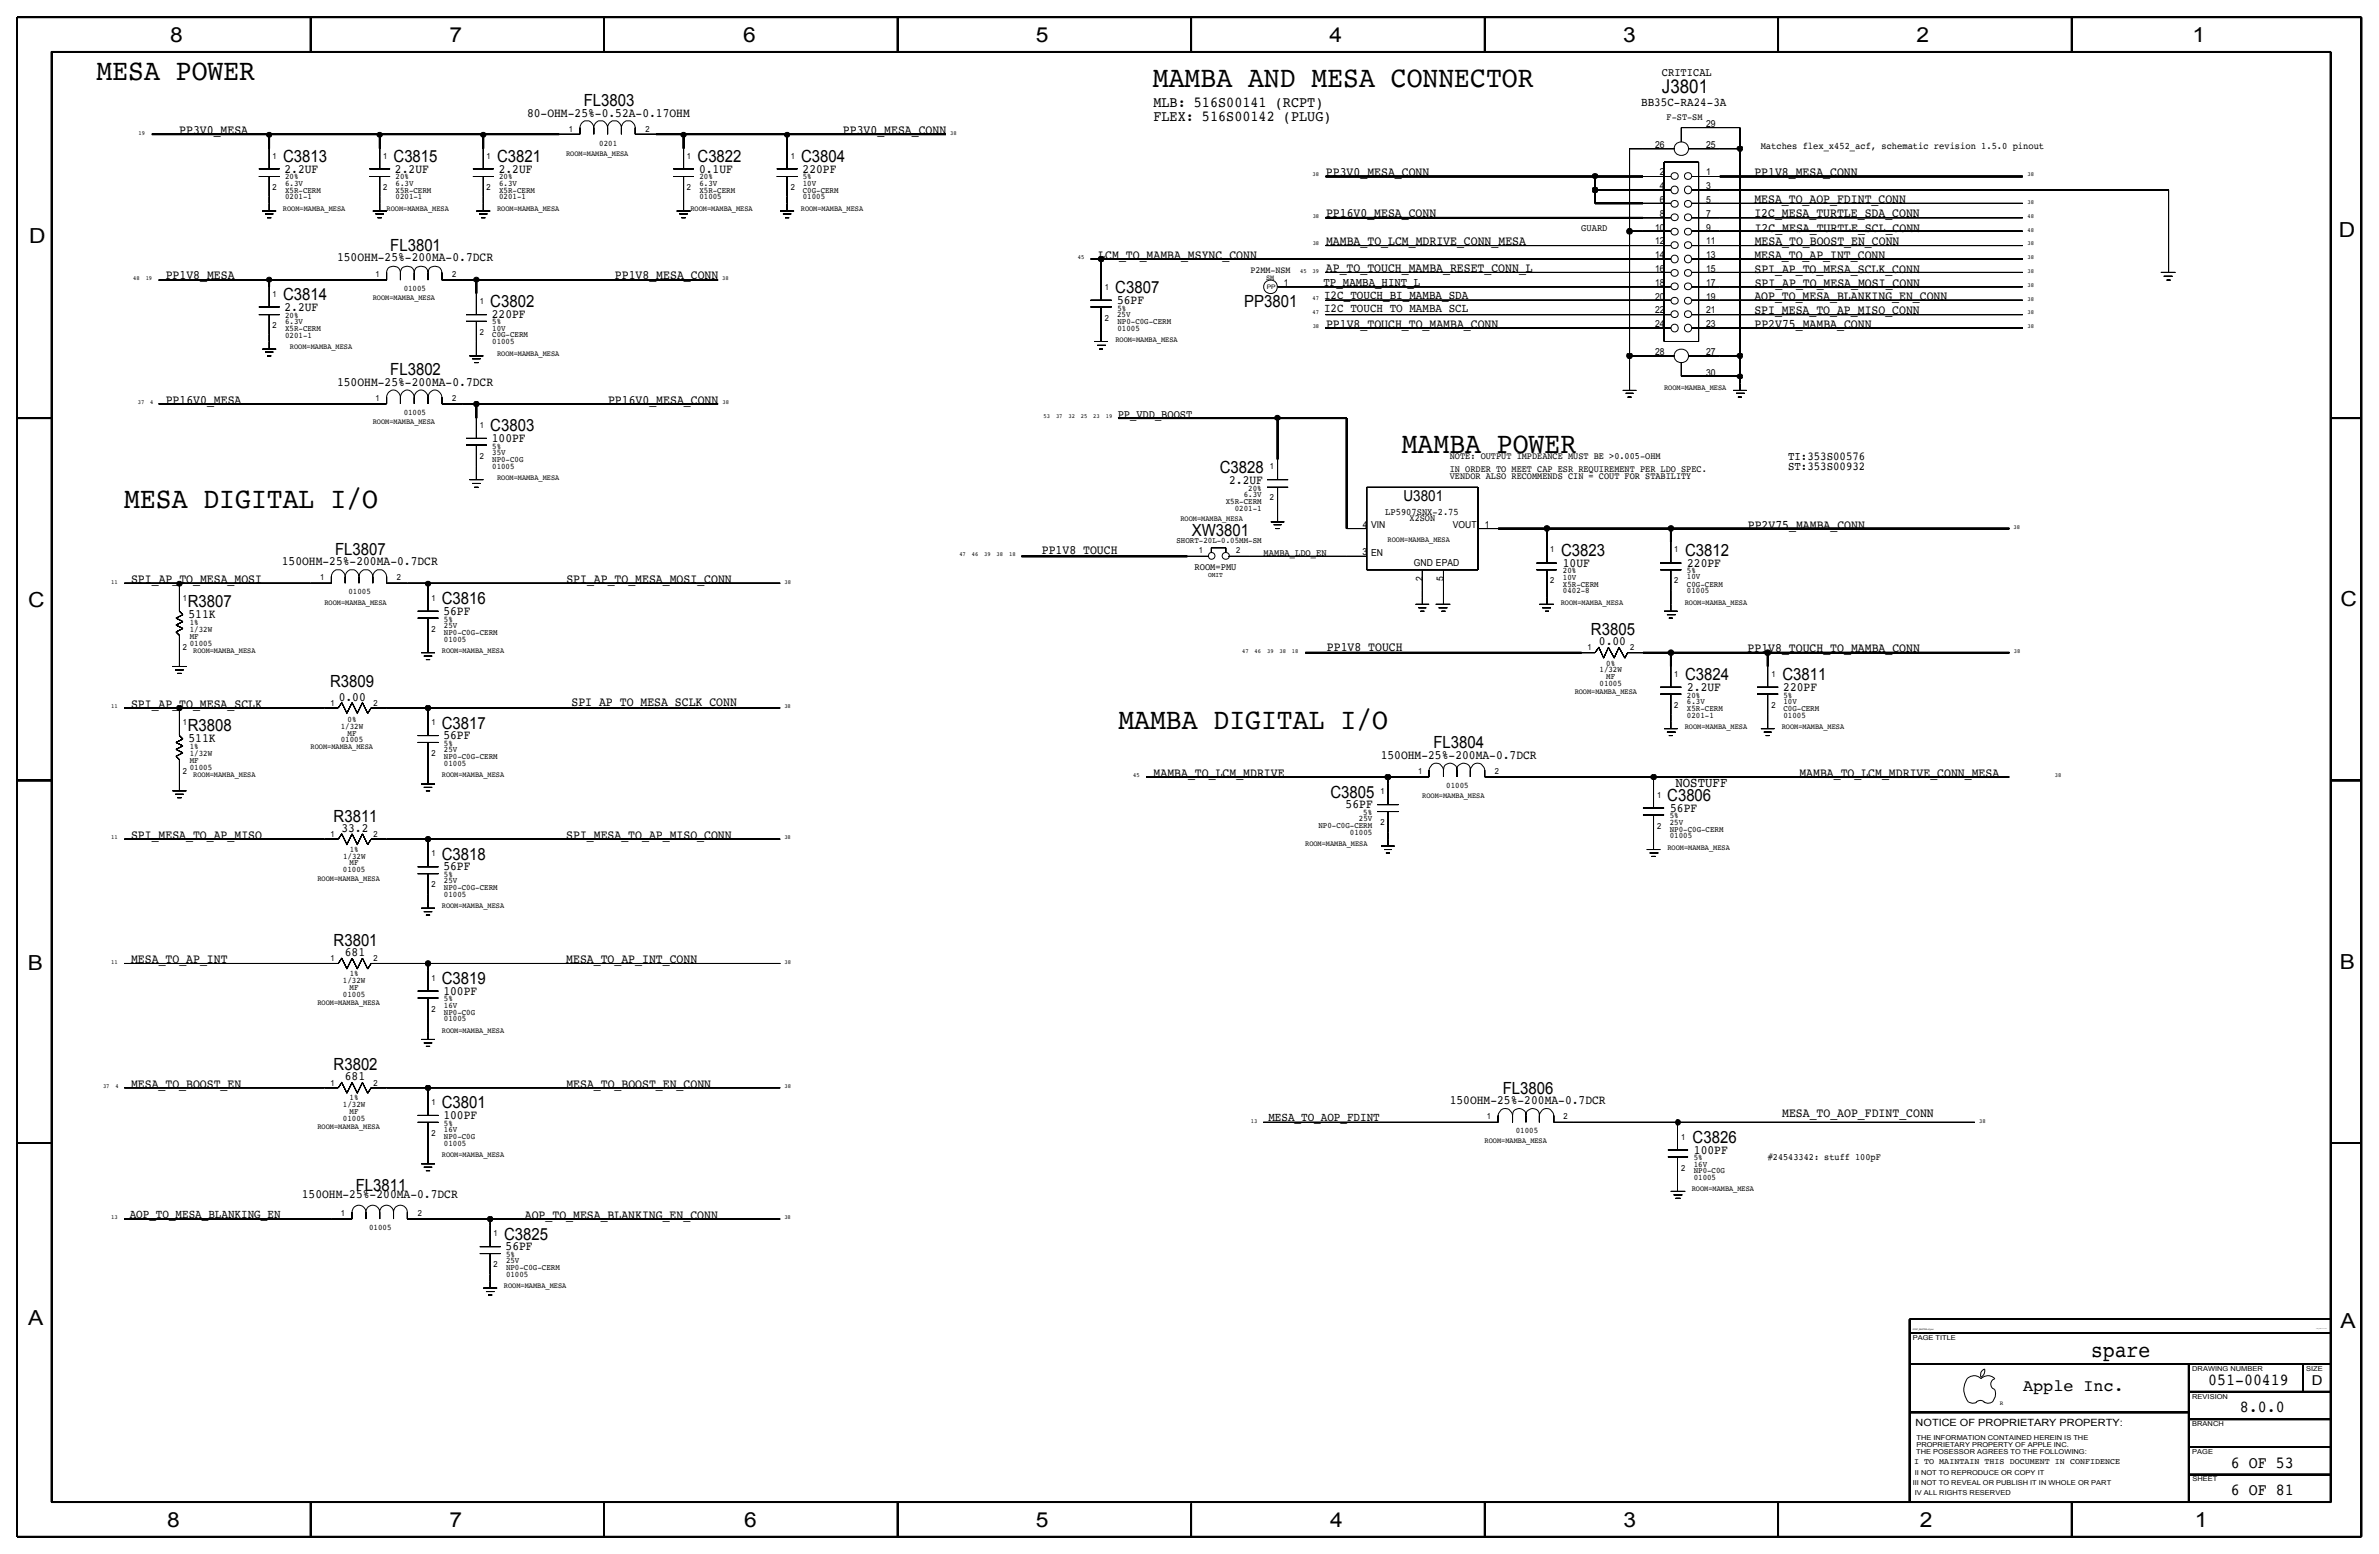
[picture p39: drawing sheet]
<svg xmlns="http://www.w3.org/2000/svg" width="875mm" height="572mm" viewBox="0 0 875 572" stroke-linecap="round" stroke-linejoin="round" font-family="sans-serif">
<defs><g id="words">
<g font-size="10.9">
<text x="35.5" y="29.3">MESA POWER</text>
<text x="424.1" y="31.9">MAMBA AND MESA CONNECTOR</text>
<text x="515.6" y="166.4">MAMBA POWER</text>
<text x="45.7" y="186.8">MESA DIGITAL I/O</text>
<text x="411.4" y="268">MAMBA DIGITAL I/O</text>
</g>
<text font-size="8.1" x="769.2" y="499.1">spare</text>
<g font-size="7.6">
<text x="62.5" y="15.5">8</text>
<text x="165.4" y="15.5">7</text>
<text x="273.3" y="15.5">6</text>
<text x="381" y="15.5">5</text>
<text x="489" y="15.5">4</text>
<text x="597" y="15.5">3</text>
<text x="704.9" y="15.5">2</text>
<text x="806.5" y="15.5">1</text>
<text x="10.7" y="89.5">D</text>
<text x="860.3" y="87.2">D</text>
<text x="10.4" y="223.3">C</text>
<text x="860.8" y="222.8">C</text>
<text x="10.2" y="356.7">B</text>
<text x="860.6" y="356.4">B</text>
<text x="10.4" y="487.5">A</text>
<text x="860.8" y="488.2">A</text>
<text x="61.5" y="561.7">8</text>
<text x="165.4" y="561.7">7</text>
<text x="273.8" y="561.6">6</text>
<text x="381" y="561.7">5</text>
<text x="489.2" y="561.7">4</text>
<text x="597.1" y="561.6">3</text>
<text x="706.2" y="561.7">2</text>
<text x="807.3" y="561.7">1</text>
</g>
<text font-size="7" x="611.3" y="34.3">J3801</text>
<g font-size="6.2">
<text x="214.7" y="39">FL3803</text>
<text x="104.1" y="59.6">C3813</text>
<text x="144.8" y="59.6">C3815</text>
<text x="182.9" y="59.6">C3821</text>
<text x="256.6" y="59.6">C3822</text>
<text x="294.7" y="59.6">C3804</text>
<text x="143.5" y="92.4">FL3801</text>
<text x="410.2" y="107.8">C3807</text>
<text x="104.1" y="110.4">C3814</text>
<text x="180.3" y="112.9">C3802</text>
<text x="457.6" y="112.9">PP3801</text>
<text x="143.5" y="138.1">FL3802</text>
<text x="180.3" y="158.6">C3803</text>
<text x="448.7" y="173.9">C3828</text>
<text x="438.3" y="197">XW3801</text>
<text x="123.3" y="204.1">FL3807</text>
<text x="574.2" y="204.4">C3823</text>
<text x="619.8" y="204.4">C3812</text>
<text x="69.1" y="223.2">R3807</text>
<text x="162.5" y="222.2">C3816</text>
<text x="585.2" y="233.6">R3805</text>
<text x="619.8" y="250.1">C3824</text>
<text x="655.6" y="250.1">C3811</text>
<text x="121.4" y="252.6">R3809</text>
<text x="69.1" y="268.9">R3808</text>
<text x="162.5" y="267.9">C3817</text>
<text x="527.2" y="275.3">FL3804</text>
<text x="489.3" y="293.3">C3805</text>
<text x="613.2" y="294.6">C3806</text>
<text x="122.7" y="302.2">R3811</text>
<text x="162.5" y="316.1">C3818</text>
<text x="122.7" y="347.9">R3801</text>
<text x="162.5" y="361.9">C3819</text>
<text x="122.7" y="393.7">R3802</text>
<text x="162.5" y="407.7">C3801</text>
<text x="552.7" y="402.3">FL3806</text>
<text x="622.6" y="420.4">C3826</text>
<text x="130.8" y="437.9">FL3811</text>
<text x="185.4" y="455.9">C3825</text>
<text x="812.2" y="509.3">051-00419</text>
<text x="744.2" y="511.5">Apple Inc.</text>
<text x="823.9" y="519.4">8.0.0</text>
<text x="820.6" y="539.7">6 OF 53</text>
<text x="820.6" y="549.9">6 OF 81</text>
</g>
<g font-size="5.6">
<text x="424.2" y="39.4">MLB: 516S00141 (RCPT)</text>
<text x="424.2" y="44.5">FLEX: 516S00142 (PLUG)</text>
<text x="516.2" y="184.2">U3801</text>
</g>
<text font-size="5.1" x="616.2" y="289.6">NOSTUFF</text>
<text font-size="5" x="850.3" y="509.3">D</text>
<g font-size="4.7">
<text x="193.9" y="43">80-OHM-25%-0.52A-0.17OHM</text>
<text x="65.9" y="49.3">PP3V0_MESA</text>
<text x="310" y="49.4">PP3V0_MESA_CONN</text>
<text x="104.6" y="63.5">2.2UF</text>
<text x="145.3" y="63.5">2.2UF</text>
<text x="183.4" y="63.5">2.2UF</text>
<text x="257.1" y="63.5">0.1UF</text>
<text x="295.2" y="63.5">220PF</text>
<text x="487.7" y="64.6">PP3V0_MESA_CONN</text>
<text x="645.3" y="64.6">PP1V8_MESA_CONN</text>
<text x="645.3" y="74.8">MESA_TO_AOP_FDINT_CONN</text>
<text x="487.7" y="79.9">PP16V0_MESA_CONN</text>
<text x="645.3" y="79.9">I2C_MESA_TURTLE_SDA_CONN</text>
<text x="487.8" y="90">MAMBA_TO_LCM_MDRIVE_CONN_MESA</text>
<text x="645.4" y="85.2">I2C_MESA_TURTLE_SCL_CONN</text>
<text x="404" y="95.3">LCM_TO_MAMBA_MSYNC_CONN</text>
<text x="645.3" y="95.1">MESA_TO_AP_INT_CONN</text>
<text x="645.4" y="90.2">MESA_TO_BOOST_EN_CONN</text>
<text x="124" y="96.2">150OHM-25%-200MA-0.7DCR</text>
<text x="487.7" y="100.1">AP_TO_TOUCH_MAMBA_RESET_CONN_L</text>
<text x="645.3" y="100.2">SPI_AP_TO_MESA_SCLK_CONN</text>
<text x="60.9" y="102.7">PP1V8_MESA</text>
<text x="226.2" y="102.7">PP1V8_MESA_CONN</text>
<text x="645.4" y="105.5">SPI_AP_TO_MESA_MOSI_CONN</text>
<text x="410.9" y="111.9">56PF</text>
<text x="645.3" y="110.4">AOP_TO_MESA_BLANKING_EN_CONN</text>
<text x="104.6" y="114.4">2.2UF</text>
<text x="180.9" y="116.9">220PF</text>
<text x="645.3" y="115.4">SPI_MESA_TO_AP_MISO_CONN</text>
<text x="487.8" y="120.5">PP1V8_TOUCH_TO_MAMBA_CONN</text>
<text x="645.3" y="120.6">PP2V75_MAMBA_CONN</text>
<text x="124" y="141.8">150OHM-25%-200MA-0.7DCR</text>
<text x="60.9" y="148.5">PP16V0_MESA</text>
<text x="223.7" y="148.5">PP16V0_MESA_CONN</text>
<text x="180.9" y="162.7">100PF</text>
<text x="452.1" y="177.9">2.2UF</text>
<text x="642.9" y="194.4">PP2V75_MAMBA_CONN</text>
<text x="383.2" y="203.8">PP1V8_TOUCH</text>
<text x="103.6" y="207.9">150OHM-25%-200MA-0.7DCR</text>
<text x="574.8" y="208.4">10UF</text>
<text x="620.6" y="208.4">220PF</text>
<text x="48.2" y="214.6">SPI_AP_TO_MESA_MOSI</text>
<text x="208.3" y="214.6">SPI_AP_TO_MESA_MOSI_CONN</text>
<text x="69.3" y="227.2">511K</text>
<text x="163.1" y="226.1">56PF</text>
<text x="488.1" y="239.4">PP1V8_TOUCH</text>
<text x="588.1" y="237.3">0.00</text>
<text x="642.8" y="239.9">PP1V8_TOUCH_TO_MAMBA_CONN</text>
<text x="124.6" y="257.9">0.00</text>
<text x="620.6" y="254.1">2.2UF</text>
<text x="655.9" y="254.1">220PF</text>
<text x="48.2" y="260.2">SPI_AP_TO_MESA_SCLK</text>
<text x="210.2" y="259.7">SPI_AP_TO_MESA_SCLK_CONN</text>
<text x="69.3" y="272.9">511K</text>
<text x="163.1" y="271.8">56PF</text>
<text x="507.8" y="279">150OHM-25%-200MA-0.7DCR</text>
<text x="424.3" y="285.7">MAMBA_TO_LCM_MDRIVE</text>
<text x="661.8" y="285.6">MAMBA_TO_LCM_MDRIVE_CONN_MESA</text>
<text x="495" y="297.2">56PF</text>
<text x="614.3" y="298.5">56PF</text>
<text x="125.6" y="305.9">33.2</text>
<text x="48.2" y="308.5">SPI_MESA_TO_AP_MISO</text>
<text x="208.3" y="308.5">SPI_MESA_TO_AP_MISO_CONN</text>
<text x="163.1" y="320.1">56PF</text>
<text x="126.8" y="351.6">681</text>
<text x="48.2" y="354.3">MESA_TO_AP_INT</text>
<text x="208.3" y="354.3">MESA_TO_AP_INT_CONN</text>
<text x="163.1" y="365.8">100PF</text>
<text x="48.2" y="400">MESA_TO_BOOST_EN</text>
<text x="126.8" y="397.3">681</text>
<text x="208.3" y="400">MESA_TO_BOOST_EN_CONN</text>
<text x="533.2" y="405.9">150OHM-25%-200MA-0.7DCR</text>
<text x="163.1" y="411.5">100PF</text>
<text x="655.5" y="410.9">MESA_TO_AOP_FDINT_CONN</text>
<text x="623.1" y="424.2">100PF</text>
<text x="111" y="440.7">150OHM-25%-200MA-0.7DCR</text>
<text x="193.1" y="448.3">AOP_TO_MESA_BLANKING_EN_CONN</text>
<text x="186" y="459.7">56PF</text>
</g>
<g font-size="4.5">
<text x="603.7" y="39.1">BB35C-RA24-3A</text>
<text x="487" y="109.9">I2C_TOUCH_BI_MAMBA_SDA</text>
<text x="487" y="114.9">I2C_TOUCH_TO_MAMBA_SCL</text>
<text x="466.5" y="412.2">MESA_TO_AOP_FDINT</text>
<text x="47.7" y="447.8">AOP_TO_MESA_BLANKING_EN</text>
</g>
<g font-size="4.4">
<text x="486.8" y="105">TP_MAMBA_HINT_L</text>
<text x="657.7" y="169">TI:353S00576</text>
<text x="657.7" y="172.8">ST:353S00932</text>
</g>
<g font-size="4.3">
<text x="611.3" y="28">CRITICAL</text>
<text x="411.1" y="153.6">PP_VDD_BOOST</text>
</g>
<text font-size="3.7" x="704.6" y="524.5">NOTICE OF PROPRIETARY PROPERTY:</text>
<g font-size="3.6">
<text x="647.6" y="54.7">Matches flex_x452_acf, schematic revision 1.5.0 pinout</text>
<text x="581.6" y="85">GUARD</text>
<text x="509.5" y="189.3">LP5907SNX-2.75</text>
<text x="439.4" y="209.5">ROOM=PMU</text>
<text x="464.8" y="204.5">MAMBA_LDO_EN</text>
</g>
<g font-size="3.5">
<text x="613" y="44.1">F-ST-SM</text>
<text x="627.5" y="46.6">29</text>
<text x="608.8" y="54.3">26</text>
<text x="627.5" y="54.3">25</text>
<text x="610.5" y="64.4">2</text>
<text x="627.5" y="64.4">1</text>
<text x="610.5" y="69.5">4</text>
<text x="627.5" y="69.5">3</text>
<text x="610.5" y="74.6">6</text>
<text x="627.5" y="74.6">5</text>
<text x="610.5" y="79.7">8</text>
<text x="627.5" y="79.7">7</text>
<text x="608.8" y="89.9">12</text>
<text x="608.8" y="84.8">10</text>
<text x="627.5" y="89.9">11</text>
<text x="627.5" y="84.8">9</text>
<text x="608.8" y="94.9">14</text>
<text x="627.5" y="94.9">13</text>
<text x="459.9" y="100.4">P2MM-NSM</text>
<text x="608.8" y="100">16</text>
<text x="627.5" y="100">15</text>
<text x="472.3" y="105.3">1</text>
<text x="608.8" y="105.1">18</text>
<text x="627.5" y="105.1">17</text>
<text x="608.8" y="110.2">20</text>
<text x="627.5" y="110.2">19</text>
<text x="608.8" y="115.3">22</text>
<text x="627.5" y="115.3">21</text>
<text x="608.8" y="120.4">24</text>
<text x="627.5" y="120.4">23</text>
<text x="608.8" y="130.5">28</text>
<text x="627.5" y="130.5">27</text>
<text x="627.5" y="138.1">30</text>
<text x="533.3" y="168.7">NOTE: OUTPUT IMPDEANCE MUST BE &gt;0.005-OHM</text>
<text x="533.3" y="173.8">IN ORDER TO MEET CAP ESR REQUIREMENT PER LDO SPEC.</text>
<text x="533.3" y="176.3">VENDOR ALSO RECOMMENDS CIN = COUT FOR STABILITY</text>
<text x="518.5" y="191.5">X2SON</text>
<text x="501.2" y="194.3">4</text>
<text x="504.3" y="194.3">VIN</text>
<text x="534.4" y="194.3">VOUT</text>
<text x="546.2" y="194.3">1</text>
<text x="501.1" y="204.2">3</text>
<text x="504.3" y="204.5">EN</text>
<text x="520.1" y="208.3">GND EPAD</text>
<text x="523.3" y="213.8" transform="rotate(-90 523.3 213.8)">2</text>
<text x="530.9" y="213.8" transform="rotate(-90 530.9 213.8)">5</text>
<text x="650.2" y="426.7">#24543342: stuff 100pF</text>
</g>
<g font-size="3.1">
<text x="209.2" y="48.4">1</text>
<text x="220.4" y="53.6">0201</text>
<text x="237.4" y="48.4">2</text>
<text x="100.3" y="58.5">1</text>
<text x="140.9" y="58.5">1</text>
<text x="179" y="58.5">1</text>
<text x="252.7" y="58.5">1</text>
<text x="290.9" y="58.5">1</text>
<text x="104.9" y="66">20%</text>
<text x="145.5" y="66">20%</text>
<text x="183.6" y="66">20%</text>
<text x="257.2" y="66">20%</text>
<text x="295.3" y="66">5%</text>
<text x="100.3" y="70">2</text>
<text x="104.9" y="68.3">6.3V</text>
<text x="104.9" y="70.8">X5R-CERM</text>
<text x="140.9" y="70">2</text>
<text x="145.5" y="68.3">6.3V</text>
<text x="145.5" y="70.8">X5R-CERM</text>
<text x="179" y="70">2</text>
<text x="183.6" y="68.3">6.3V</text>
<text x="183.6" y="70.9">X5R-CERM</text>
<text x="252.7" y="70">2</text>
<text x="257.2" y="68.3">6.3V</text>
<text x="257.2" y="70.8">X5R-CERM</text>
<text x="290.9" y="70">2</text>
<text x="295.3" y="68.3">10V</text>
<text x="295.3" y="70.8">C0G-CERM</text>
<text x="104.9" y="73.4">0201-1</text>
<text x="145.5" y="73.4">0201-1</text>
<text x="183.6" y="73.4">0201-1</text>
<text x="257.2" y="73.4">01005</text>
<text x="295.3" y="73.4">01005</text>
<text x="138.1" y="101.7">1</text>
<text x="166.3" y="101.7">2</text>
<text x="148.5" y="107">01005</text>
<text x="406.3" y="106.6">1</text>
<text x="100.3" y="109.1">1</text>
<text x="176.5" y="111.9">1</text>
<text x="104.9" y="116.8">20%</text>
<text x="104.9" y="119.1">6.3V</text>
<text x="181" y="119.3">5%</text>
<text x="406.3" y="118.1">2</text>
<text x="410.9" y="116.6">25V</text>
<text x="411" y="114.4">5%</text>
<text x="411" y="119.2">NP0-C0G-CERM</text>
<text x="100.3" y="120.5">2</text>
<text x="104.9" y="124.2">0201-1</text>
<text x="104.9" y="121.7">X5R-CERM</text>
<text x="176.5" y="123.3">2</text>
<text x="181" y="121.6">10V</text>
<text x="181" y="124.1">C0G-CERM</text>
<text x="411" y="121.8">01005</text>
<text x="181" y="126.7">01005</text>
<text x="138.1" y="147.3">1</text>
<text x="166.3" y="147.3">2</text>
<text x="148.5" y="152.6">01005</text>
<text x="176.5" y="157.5">1</text>
<text x="181" y="165.2">5%</text>
<text x="181" y="167.5">35V</text>
<text x="176.5" y="168.9">2</text>
<text x="181" y="169.8">NP0-C0G</text>
<text x="181" y="172.4">01005</text>
<text x="467.1" y="172.6">1</text>
<text x="450.9" y="185.3">X5R-CERM</text>
<text x="457.5" y="182.7">6.3V</text>
<text x="459.1" y="180.4">20%</text>
<text x="467.1" y="184">2</text>
<text x="454.2" y="187.8">0201-1</text>
<text x="432.7" y="199.7">SHORT-20L-0.05MM-SM</text>
<text x="441" y="203.4">1</text>
<text x="454.7" y="203.4">2</text>
<text x="570.2" y="203.1">1</text>
<text x="615.8" y="203.1">1</text>
<text x="117.8" y="213.3">1</text>
<text x="146" y="213.3">2</text>
<text x="570.2" y="214.5">2</text>
<text x="574.9" y="215.7">X5R-CERM</text>
<text x="574.9" y="210.9">20%</text>
<text x="574.9" y="213.2">10V</text>
<text x="615.8" y="214.5">2</text>
<text x="620.5" y="215.8">C0G-CERM</text>
<text x="620.5" y="213">10V</text>
<text x="620.5" y="210.7">5%</text>
<text x="67.2" y="221.1">1</text>
<text x="128.2" y="218.5">01005</text>
<text x="158.7" y="221">1</text>
<text x="574.9" y="218.2">0402-8</text>
<text x="620.5" y="218.1">01005</text>
<text x="69.8" y="230">1%</text>
<text x="69.8" y="232.5">1/32W</text>
<text x="158.7" y="232.4">2</text>
<text x="163.3" y="230.9">25V</text>
<text x="163.3" y="228.6">5%</text>
<text x="163.3" y="233.4">NP0-C0G-CERM</text>
<text x="67.2" y="238.9">2</text>
<text x="69.8" y="235">MF</text>
<text x="69.8" y="237.6">01005</text>
<text x="163.3" y="236">01005</text>
<text x="583.8" y="239.2">1</text>
<text x="599.6" y="239.2">2</text>
<text x="590.8" y="244.7">0%</text>
<text x="588.3" y="247.1">1/32W</text>
<text x="590.8" y="249.7">MF</text>
<text x="615.8" y="249">1</text>
<text x="651.6" y="249">1</text>
<text x="588.3" y="252.4">01005</text>
<text x="620.5" y="256.6">20%</text>
<text x="656" y="256.6">5%</text>
<text x="121.6" y="259.5">1</text>
<text x="137.3" y="259.5">2</text>
<text x="615.8" y="260.5">2</text>
<text x="620.5" y="258.9">6.3V</text>
<text x="620.5" y="261.4">X5R-CERM</text>
<text x="651.6" y="260.5">2</text>
<text x="656" y="261.4">C0G-CERM</text>
<text x="656" y="258.9">10V</text>
<text x="656" y="263.9">01005</text>
<text x="67.2" y="266.7">1</text>
<text x="125.4" y="268">1/32W</text>
<text x="127.8" y="265.4">0%</text>
<text x="158.7" y="266.7">1</text>
<text x="620.5" y="264">0201-1</text>
<text x="69.8" y="275.6">1%</text>
<text x="125.4" y="273.1">01005</text>
<text x="127.8" y="270.5">MF</text>
<text x="163.3" y="274.3">5%</text>
<text x="69.8" y="278.1">1/32W</text>
<text x="69.8" y="280.7">MF</text>
<text x="158.7" y="278.1">2</text>
<text x="163.3" y="279.1">NP0-C0G-CERM</text>
<text x="163.3" y="276.6">25V</text>
<text x="163.3" y="281.7">01005</text>
<text x="67.2" y="284.5">2</text>
<text x="69.8" y="283.2">01005</text>
<text x="521.6" y="284.5">1</text>
<text x="549.8" y="284.5">2</text>
<text x="507.8" y="292.1">1</text>
<text x="532" y="289.8">01005</text>
<text x="609.5" y="293.4">1</text>
<text x="501.5" y="299.7">5%</text>
<text x="485" y="304.5">NP0-C0G-CERM</text>
<text x="499.8" y="302">25V</text>
<text x="507.8" y="303.5">2</text>
<text x="609.5" y="304.8">2</text>
<text x="614.2" y="301">5%</text>
<text x="614.2" y="303.3">25V</text>
<text x="614.2" y="305.8">NP0-C0G-CERM</text>
<text x="121.6" y="307.8">1</text>
<text x="137.3" y="307.8">2</text>
<text x="496.5" y="307.1">01005</text>
<text x="614.2" y="308.3">01005</text>
<text x="126.2" y="315.8">1/32W</text>
<text x="128.7" y="313.2">1%</text>
<text x="158.7" y="314.9">1</text>
<text x="126.1" y="320.8">01005</text>
<text x="128.6" y="318.3">MF</text>
<text x="163.3" y="322.6">5%</text>
<text x="158.7" y="326.4">2</text>
<text x="163.3" y="327.4">NP0-C0G-CERM</text>
<text x="163.3" y="324.9">25V</text>
<text x="163.3" y="329.9">01005</text>
<text x="121.6" y="353.6">1</text>
<text x="137.3" y="353.6">2</text>
<text x="128.7" y="358.9">1%</text>
<text x="126.1" y="361.4">1/32W</text>
<text x="128.6" y="364">MF</text>
<text x="158.7" y="360.7">1</text>
<text x="126.1" y="366.5">01005</text>
<text x="163.3" y="368.3">5%</text>
<text x="163.3" y="370.6">16V</text>
<text x="158.7" y="372.1">2</text>
<text x="163.3" y="375.7">01005</text>
<text x="163.3" y="373.1">NP0-C0G</text>
<text x="121.6" y="399.3">1</text>
<text x="137.3" y="399.3">2</text>
<text x="126.1" y="407.1">1/32W</text>
<text x="128.6" y="404.6">1%</text>
<text x="158.7" y="406.4">1</text>
<text x="126.1" y="412.3">01005</text>
<text x="128.6" y="409.7">MF</text>
<text x="546.9" y="411.5">1</text>
<text x="575.1" y="411.5">2</text>
<text x="158.7" y="417.8">2</text>
<text x="163.3" y="418.9">NP0-C0G</text>
<text x="163.3" y="416.3">16V</text>
<text x="163.3" y="414">5%</text>
<text x="557.5" y="416.8">01005</text>
<text x="618.3" y="419.1">1</text>
<text x="163.3" y="421.4">01005</text>
<text x="618.3" y="430.5">2</text>
<text x="623" y="431.6">NP0-C0G</text>
<text x="623" y="429">16V</text>
<text x="623" y="426.7">5%</text>
<text x="623" y="434.1">01005</text>
<text x="125.4" y="447">1</text>
<text x="153.6" y="447">2</text>
<text x="135.8" y="452.4">01005</text>
<text x="181.6" y="454.6">1</text>
<text x="181.6" y="466.1">2</text>
<text x="186.1" y="464.6">25V</text>
<text x="186.1" y="462.3">5%</text>
<text x="186.1" y="467.1">NP0-C0G-CERM</text>
<text x="186.1" y="469.6">01005</text>
<text x="704.1" y="538.5">I TO MAINTAIN THIS DOCUMENT IN CONFIDENCE</text>
</g>
<g font-size="2.9">
<text x="208.2" y="57.2">ROOM=MAMBA_MESA</text>
<text x="104.1" y="77.5">ROOM=MAMBA_MESA</text>
<text x="142.2" y="77.5">ROOM=MAMBA_MESA</text>
<text x="182.8" y="77.5">ROOM=MAMBA_MESA</text>
<text x="253.9" y="77.5">ROOM=MAMBA_MESA</text>
<text x="294.6" y="77.5">ROOM=MAMBA_MESA</text>
<text x="137.1" y="110.4">ROOM=MAMBA_MESA</text>
<text x="410.2" y="125.8">ROOM=MAMBA_MESA</text>
<text x="106.6" y="128.4">ROOM=MAMBA_MESA</text>
<text x="182.8" y="130.9">ROOM=MAMBA_MESA</text>
<text x="612.1" y="143.5">ROOM=MAMBA_MESA</text>
<text x="137.1" y="156.1">ROOM=MAMBA_MESA</text>
<text x="182.8" y="176.6">ROOM=MAMBA_MESA</text>
<text x="434.2" y="191.8">ROOM=MAMBA_MESA</text>
<text x="510.4" y="199.5">ROOM=MAMBA_MESA</text>
<text x="119.3" y="222.4">ROOM=MAMBA_MESA</text>
<text x="574.1" y="222.4">ROOM=MAMBA_MESA</text>
<text x="619.7" y="222.4">ROOM=MAMBA_MESA</text>
<text x="71.1" y="240.1">ROOM=MAMBA_MESA</text>
<text x="162.5" y="240.1">ROOM=MAMBA_MESA</text>
<text x="579.2" y="255.2">ROOM=MAMBA_MESA</text>
<text x="619.7" y="268.1">ROOM=MAMBA_MESA</text>
<text x="655.4" y="268.1">ROOM=MAMBA_MESA</text>
<text x="114.3" y="275.5">ROOM=MAMBA_MESA</text>
<text x="71.1" y="285.8">ROOM=MAMBA_MESA</text>
<text x="162.5" y="285.8">ROOM=MAMBA_MESA</text>
<text x="523.1" y="293.4">ROOM=MAMBA_MESA</text>
<text x="480.1" y="311.1">ROOM=MAMBA_MESA</text>
<text x="613.3" y="312.4">ROOM=MAMBA_MESA</text>
<text x="116.8" y="323.8">ROOM=MAMBA_MESA</text>
<text x="162.5" y="334">ROOM=MAMBA_MESA</text>
<text x="116.8" y="369.6">ROOM=MAMBA_MESA</text>
<text x="162.5" y="379.7">ROOM=MAMBA_MESA</text>
<text x="116.8" y="415.3">ROOM=MAMBA_MESA</text>
<text x="162.5" y="425.4">ROOM=MAMBA_MESA</text>
<text x="546.1" y="420.4">ROOM=MAMBA_MESA</text>
<text x="622.3" y="438.2">ROOM=MAMBA_MESA</text>
<text x="185.4" y="473.7">ROOM=MAMBA_MESA</text>
</g>
<text font-size="2.8" x="465.7" y="102.8">SM</text>
<text font-size="2.6" x="444.4" y="212.1">OMIT</text>
<g font-size="2.5">
<text x="703.5" y="492.8">PAGE TITLE</text>
<text x="806.3" y="504.2">DRAWING NUMBER</text>
<text x="848.2" y="504.2">SIZE</text>
<text x="806.3" y="514.4">REVISION</text>
<text x="806.3" y="524.5">BRANCH</text>
<text x="704.9" y="532.1">PROPRIETARY PROPERTY OF APPLE INC.</text>
<text x="704.9" y="529.6">THE INFORMATION CONTAINED HEREIN IS THE</text>
<text x="704.8" y="534.7">THE POSESSOR AGREES TO THE FOLLOWING:</text>
<text x="806.3" y="534.7">PAGE</text>
<text x="704.3" y="542.3">II NOT TO REPRODUCE OR COPY IT</text>
<text x="806.4" y="544.8">SHEET</text>
<text x="703.5" y="546.1">III NOT TO REVEAL OR PUBLISH IT IN WHOLE OR PART</text>
<text x="704.3" y="549.9">IV ALL RIGHTS RESERVED</text>
</g>
<g font-size="2.3">
<text x="50.9" y="49.6">19</text>
<text x="349.5" y="49.5">38</text>
<text x="482.8" y="64.9">38</text>
<text x="745.8" y="64.8">38</text>
<text x="745.8" y="75">38</text>
<text x="482.8" y="80">38</text>
<text x="745.8" y="80">48</text>
<text x="745.7" y="85.2">48</text>
<text x="396.5" y="95.3">45</text>
<text x="482.8" y="90.2">38</text>
<text x="745.7" y="90.3">38</text>
<text x="745.8" y="95.3">38</text>
<text x="478.2" y="100.4">45</text>
<text x="482.8" y="100.4">39</text>
<text x="745.8" y="100.3">38</text>
<text x="49" y="102.9">48</text>
<text x="53.6" y="102.9">19</text>
<text x="265.7" y="102.9">38</text>
<text x="465.9" y="106.2">PP</text>
<text x="745.7" y="105.5">38</text>
<text x="482.8" y="110.4">47</text>
<text x="745.8" y="110.5">38</text>
<text x="482.8" y="115.6">47</text>
<text x="745.8" y="115.6">38</text>
<text x="482.8" y="120.7">38</text>
<text x="745.8" y="120.6">38</text>
<text x="50.7" y="148.6">37</text>
<text x="55.3" y="148.6">4</text>
<text x="265.7" y="148.6">38</text>
<text x="383.9" y="153.8">53</text>
<text x="388.4" y="153.8">37</text>
<text x="393" y="153.8">32</text>
<text x="397.6" y="153.8">25</text>
<text x="402.1" y="153.8">23</text>
<text x="406.7" y="153.8">19</text>
<text x="740.6" y="194.4">38</text>
<text x="352.9" y="204.6">47</text>
<text x="357.4" y="204.6">46</text>
<text x="362" y="204.6">39</text>
<text x="366.6" y="204.6">38</text>
<text x="371.2" y="204.6">18</text>
<text x="40.9" y="214.7">11</text>
<text x="288.5" y="214.7">38</text>
<text x="456.9" y="240.1">47</text>
<text x="461.5" y="240.1">46</text>
<text x="466.1" y="240.1">39</text>
<text x="470.6" y="240.1">38</text>
<text x="475.2" y="240.1">18</text>
<text x="740.7" y="240.1">38</text>
<text x="40.9" y="260.4">11</text>
<text x="288.5" y="260.5">38</text>
<text x="416.8" y="285.8">45</text>
<text x="755.8" y="285.8">38</text>
<text x="40.9" y="308.6">11</text>
<text x="288.5" y="308.6">38</text>
<text x="40.9" y="354.4">11</text>
<text x="288.5" y="354.4">38</text>
<text x="37.9" y="400.1">37</text>
<text x="42.5" y="400.1">4</text>
<text x="288.5" y="400.1">38</text>
<text x="460" y="412.9">13</text>
<text x="728" y="412.9">38</text>
<text x="40.9" y="448.4">13</text>
<text x="288.5" y="448.4">38</text>
</g>
<text font-size="2.2" x="735.5" y="516.8">R</text>
<text font-size=".9" x="703.5" y="489">SYNC_MASTER=Sync</text>
<text font-size=".4" x="851.9" y="488.9">SYNC_DATE=05/17/2016</text>
</g></defs>
<g fill="none" stroke="#000" stroke-width=".37">
<path d="M99 54.7v7.4M139.7 54.7v7.4M177.8 54.7v7.4M218.4 46.9a2.54 2.54 0 0 1 2.5-2.5 2.54 2.54 0 0 1 2.6 2.5 2.54 2.54 0 0 1 2.5-2.5 2.54 2.54 0 0 1 2.6 2.5 2.54 2.54 0 0 1 2.5-2.5 2.54 2.54 0 0 1 2.5 2.5v2.5v-2.5v2.5h7.7M218.4 46.9v2.5M218.4 46.9a2.54 2.54 0 0 0-2.5-2.5 2.54 2.54 0 0 0-2.6 2.5v2.5v-2.5v2.5h-7.6M223.5 46.9v2.5M228.6 46.9v2.5M251.4 54.7v7.4M289.5 54.7v7.4M612.1 59.6v66v-66h12.7h-12.7h12.7v66v-66v66h-12.7h12.7h-12.7zM615.9 54.7h-16.5h4.9h-4.9v30.3"/>
<path d="M616.3 53.1a2.58 2.58 0 0 1 4.2 0 2.58 2.58 0 0 1-1.2 3.9 2.55 2.55 0 0 1-3-.8 2.55 2.55 0 0 1 0-3.1zM618.4 52.2v-5.3v5.3v-5.3h21.5h-7.4h7.4v7.8v-7.8v7.8h-19M639.9 54.7v76.2M95.2 62.1h7.6M95.2 64.9h7.6M96.5 77.6h5.1M97.5 78.7h3M99 64.9v12.7M135.9 62.1h7.6M135.9 64.9h7.6M137.1 77.6h5.1M138.1 78.7h3.1"/>
<path d="M139.7 64.9v12.7M174 62.1h7.6M174 64.9h7.6M175.2 77.6h5.1M176.2 78.7h3.1M177.8 64.9v12.7M247.6 62.1h7.6M247.6 64.9h7.6M248.9 77.6h5.1M249.9 78.7h3M251.4 64.9v12.7M285.7 62.1h7.6"/>
<path d="M285.7 64.9h7.6M287 77.6h5.1M288 78.7h3M289.5 64.9v12.7M604.3 64.9h10.2M604.3 69.9h10.2M604.3 74.8h10.2M622.3 74.8h121.7M622.3 69.9h175.3h-165.1h165.1v30.3M622.3 64.9h10.2M98.2 80.1h1.6M138.9 80.1h1.5"/>
<path d="M177 80.1h1.5M250.6 80.1h1.6M288.7 80.1h1.6M401.1 95.3h213.4M405 95.3v15.1M487.5 90.3h127M599.4 85v45.9M599.4 85h15.1M604.3 80.1h10.2M622.3 95.3h121.7M622.3 80.1h121.7M622.3 90.3h121.7"/>
<path d="M622.3 85h121.7M95.2 112.9h7.6M95.2 115.7h7.6M99 115.7v12.7M99 105.5v7.4M147.3 100.2a2.56 2.56 0 0 1 2.5-2.3 2.56 2.56 0 0 1 2.6 2.3 2.56 2.56 0 0 1 2.5-2.3 2.56 2.56 0 0 1 2.5 2.3 2.56 2.56 0 0 1 2.6-2.3 2.56 2.56 0 0 1 2.5 2.3v2.8v-2.8v2.8h7.6M147.3 100.2v2.8M147.3 100.2a2.56 2.56 0 0 0-2.6-2.3 2.56 2.56 0 0 0-2.5 2.3v2.8v-2.8v2.8h-7.6M152.4 100.2v2.8M157.4 100.2v2.8M171.4 115.7h7.6M171.4 118.2h7.6"/>
<path d="M175.2 118.2v12.7M175.2 108v7.7M401.1 110.4h7.8M401.1 112.9h7.8M405 112.9v12.7M469.9 105.5h144.6M487.5 110.4h127M487.5 115.7h127M487.5 100.2h127M622.3 100.2h121.7M622.3 110.4h121.7M622.3 115.7h121.7"/>
<path d="M622.3 105.5h121.7M794.8 100.2h5.3M795.9 101.6h3.1M796.9 103h1.4M96.5 128.4h5.1M97.5 129.5h3M98.2 130.9h1.6M172.7 130.9h5.1M173.7 131.9h3M174.4 133.4h1.6M402.5 125.6h5M403.6 127h3.2"/>
<path d="M404.3 128.4h1.4M599.4 130.9h16.5M599.4 130.9v12.7M604.3 120.7h10.2M616.3 129.3a2.58 2.58 0 0 1 4.2 0 2.58 2.58 0 0 1-1.2 3.9 2.55 2.55 0 0 1-3-.8 2.55 2.55 0 0 1 0-3.1zM620.9 130.9h19M622.3 120.7h10.2M639.9 130.9v7.4v-7.4v7.4h-21.5h14.1h-14.1v-4.9M639.9 138.3v5.3M147.3 146.1a2.54 2.54 0 0 1 2.5-2.7 2.54 2.54 0 0 1 2.6 2.7 2.54 2.54 0 0 1 2.5-2.7 2.54 2.54 0 0 1 2.5 2.7 2.54 2.54 0 0 1 2.6-2.7 2.54 2.54 0 0 1 2.5 2.7v2.4v-2.4v2.4h7.6M147.3 146.1v2.4M147.3 146.1a2.54 2.54 0 0 0-2.6-2.7 2.54 2.54 0 0 0-2.5 2.7v2.4v-2.4v2.4h-7.6"/>
<path d="M152.4 146.1v2.4M157.4 146.1v2.4M175.2 153.8v7.4M596.9 143.6h4.9M598 144.6h2.8M598.7 146.1h1.4M637.5 143.6h4.9M638.5 144.6h3.2M639.2 146.1h1.4M171.4 161.2h7.6M171.4 163.7h7.6M172.7 176.4h5.1"/>
<path d="M173.7 177.8h3M174.4 179.2h1.6M175.2 163.7v12.7M466 176.4h7.8M466 179.2h7.8M469.9 179.2v12.7M469.9 169v7.4M502.7 179.2h40.9h-40.9h40.9v30.4v-30.4v30.4h-40.9h40.9h-40.9zM467.4 191.9h5M468.5 193h2.8M469.2 194.4h1.4M495.3 194.4h7.4"/>
<path d="M543.6 194.4h7.4M569 199.3v7.8M614.5 199.3v7.8M45.7 214.5h20.3h-20.3h20.3v10.3v-7.5v7.5l1.3 1.3-1.3-1.3 1.3 1.3-2.6 1.2 2.6-1.2-2.6 1.2 2.6 1.3-2.6-1.3 2.6 1.3-2.6 1.3 2.6-1.3-2.6 1.3 2.6 1.2-2.6-1.2 2.6 1.2-2.6 1.3 2.6-1.3-2.6 1.3 1.3 1.3-1.3-1.3 1.3 1.3v11.4M127 212a2.54 2.54 0 0 1 2.5-2.5 2.54 2.54 0 0 1 2.5 2.5 2.54 2.54 0 0 1 2.6-2.5 2.54 2.54 0 0 1 2.5 2.5 2.54 2.54 0 0 1 2.6-2.5 2.54 2.54 0 0 1 2.5 2.5v2.5v-2.5v2.5h15.2M127 212a2.54 2.54 0 0 0-2.6-2.5 2.54 2.54 0 0 0-2.5 2.5v2.5v-2.5v2.5h-55.9M127 212v2.5M132 212v2.5M137.1 212v2.5M287 214.5h-129.6h129.6h-129.6v10.3M436.7 204.6h7.8M445.6 203.2v-1.8v1.8v-1.8h5.2h-5.2h5.2v1.8"/>
<path d="M451.9 204.6h50.8M523.2 209.6v12.7M530.9 209.6v12.7M565.1 207.1h7.5M565.1 209.6h7.5M569 209.6v12.7M610.7 207.1h7.7M610.7 209.6h7.7M614.5 209.6v15.2M153.6 224.8h7.7M153.6 227.3h7.7M157.4 227.3v12.7"/>
<path d="M520.7 222.3h4.9M521.8 223.5h2.8M522.5 224.8h1.4M528.1 222.3h5.3M529.2 223.5h3.1M530.2 224.8h1.4M566.2 222.3h5.3M567.3 223.5h3.1M568.3 224.8h1.4M612.1 224.8h4.9M613.1 226.1h3.2M613.8 227.3h1.4"/>
<path d="M63.5 245.1h5M64.5 246.4h3M65.2 247.7h1.5M154.9 240h5.1M155.9 241.3h3.1M156.7 242.6h1.5M581.7 240h5h-5h5l1.4-1.9-1.4 1.9 1.4-1.9 1.7 3.9-1.7-3.9 1.7 3.9 1.8-3.9-1.8 3.9 1.8-3.9 2.1 3.9-2.1-3.9 2.1 3.9 1.8-3.9-1.8 3.9 1.8-3.9 2.1 3.9M604.3 240h-5.6h5.6h-5.6l-1.1 2.1M610.7 252.7h7.7M610.7 255.3h7.7M614.5 255.3v12.7M614.5 245.1v7.6"/>
<path d="M646.3 252.7h7.7M646.3 255.3h7.7M650.2 255.3v12.7M650.2 245.1v7.6M45.7 260.4h20.3M66 260.4v10.1v-7.6v7.6l1.3 1.3-1.3-1.3 1.3 1.3-2.6 1.3 2.6-1.3-2.6 1.3 2.6 1.2-2.6-1.2 2.6 1.2-2.6 1.3 2.6-1.3-2.6 1.3 2.6 1.3-2.6-1.3 2.6 1.3-2.6 1.2 2.6-1.2-2.6 1.2 1.3 1.3-1.3-1.3 1.3 1.3v11.4M66 260.4h58.4h-5.1h5.1l1.3-2-1.3 2 1.3-2 1.9 3.9-1.9-3.9 1.9 3.9 1.9-3.9-1.9 3.9 1.9-3.9 1.9 3.9-1.9-3.9 1.9 3.9 1.9-3.9-1.9 3.9 1.9-3.9 1.9 3.9M153.6 270.5h7.7M153.6 273.1h7.7M157.4 273.1v15.2M157.4 260.4h-20.9h5.7h-5.7l-1.3 2M287 260.4h-129.6h129.6h-129.6v10.1"/>
<path d="M612.1 268h4.9M613.1 269.2h3.2M613.8 270.5h1.4M647.7 268h4.9M648.8 269.2h2.8M649.5 270.5h1.4M63.5 290.8h5M64.5 292.1h3M65.2 293.4h1.5M154.9 288.3h5.1M155.9 289.6h3.1M156.7 290.8h1.5"/>
<path d="M421.6 285.8h88.9h-88.9h88.9v10.1M506.6 295.9h7.7M506.6 298.5h7.7M510.5 298.5v12.7M530.9 283.2a2.65 2.65 0 0 0-2.6-2.5 2.65 2.65 0 0 0-2.7 2.5v2.6v-2.6v2.6h-15.1M530.9 283.2a2.47 2.47 0 0 1 2.5-2.5 2.47 2.47 0 0 1 2.5 2.5 2.47 2.47 0 0 1 2.4-2.5 2.47 2.47 0 0 1 2.5 2.5 2.65 2.65 0 0 1 2.7-2.5 2.65 2.65 0 0 1 2.6 2.5v2.6v-2.6v2.6h62.1M530.9 283.2v2.6M535.9 283.2v2.6M540.8 283.2v2.6M604.3 297.2h7.8M604.3 299.7h7.8M608.2 299.7v12.7"/>
<path d="M608.2 285.8h130.9M608.2 285.8v11.4M45.7 308.6h78.7h-5.1h5.1l1.3-1.9-1.3 1.9 1.3-1.9 1.9 3.9-1.9-3.9 1.9 3.9 1.9-3.9-1.9 3.9 1.9-3.9 1.9 3.9-1.9-3.9 1.9 3.9 1.9-3.9-1.9 3.9 1.9-3.9 1.9 3.9M153.6 318.8h7.7M157.4 308.6h-20.9h5.7h-5.7l-1.3 2.1M287 308.6h-129.6h129.6h-129.6v10.2M508 311.2h4.9M509.1 312.4h2.8M509.8 313.7h1.4M605.7 312.4h5M606.8 313.7h3.2M607.5 315h1.4"/>
<path d="M153.6 321.3h7.7M154.9 334h5.1M155.9 335.3h3.1M156.7 336.6h1.5M157.4 321.3v12.7M45.7 354.3h78.7h-5.1h5.1l1.3-1.9-1.3 1.9 1.3-1.9 1.9 3.9-1.9-3.9 1.9 3.9 1.9-3.9-1.9 3.9 1.9-3.9 1.9 3.9-1.9-3.9 1.9 3.9 1.9-3.9-1.9 3.9 1.9-3.9 1.9 3.9M157.4 354.3h-20.9h5.7h-5.7l-1.3 2.1M287 354.3h-129.6h129.6h-129.6v10.2M153.6 364.5h7.7M153.6 367h7.7M157.4 367v15.3M154.9 382.3h5.1"/>
<path d="M155.9 383.5h3.1M156.7 384.8h1.5M45.7 400.1h78.7h-5.1h5.1l1.3-2-1.3 2 1.3-2 1.9 3.9-1.9-3.9 1.9 3.9 1.9-3.9-1.9 3.9 1.9-3.9 1.9 3.9-1.9-3.9 1.9 3.9 1.9-3.9-1.9 3.9 1.9-3.9 1.9 3.9M153.6 410.2h7.7M153.6 412.8h7.7M157.4 412.8v15.2M157.4 400.1h-20.9h5.7h-5.7l-1.3 2M287 400.1h-129.6h129.6h-129.6v10.1M556.3 410.2a2.47 2.47 0 0 1 2.5-2.5 2.47 2.47 0 0 1 2.5 2.5 2.47 2.47 0 0 1 2.4-2.5 2.47 2.47 0 0 1 2.5 2.5 2.65 2.65 0 0 1 2.7-2.5 2.65 2.65 0 0 1 2.6 2.5v2.6v-2.6v2.6h45.5M556.3 410.2a2.65 2.65 0 0 0-2.6-2.5 2.65 2.65 0 0 0-2.7 2.5v2.6v-2.6v2.6h-86.4M556.3 410.2v2.6M561.3 410.2v2.6"/>
<path d="M566.2 410.2v2.6M617 412.8h109.4M617 412.8v10.1M154.9 428h5.1M155.9 429.3h3.1M156.7 430.5h1.5M613.5 422.9h7.4M613.5 425.5h7.4M614.5 438.1h5.3M615.6 439.4h3.2M617 425.5v12.6M134.6 445.8a2.54 2.54 0 0 1 2.5-2.6 2.54 2.54 0 0 1 2.6 2.6 2.54 2.54 0 0 1 2.5-2.6 2.54 2.54 0 0 1 2.5 2.6 2.54 2.54 0 0 1 2.6-2.6 2.54 2.54 0 0 1 2.5 2.6v2.5v-2.5v2.5h30.5"/>
<path d="M134.6 445.8a2.54 2.54 0 0 0-2.6-2.6 2.54 2.54 0 0 0-2.5 2.6v2.5v-2.5v2.5h-83.8M134.6 445.8v2.5M139.7 445.8v2.5M144.7 445.8v2.5M176.5 458.5h7.6M180.3 448.3h106.7M180.3 448.3v10.2M616.3 440.7h1.8M176.5 461h7.6M177.8 473.7h5M178.8 475h3M179.5 476.2h1.5"/>
<path d="M180.3 461v12.7M724.1 515.6l.5 .2a2.67 2.67 0 0 0 2.5-.2M726.8 515.7a2.09 2.09 0 0 1 3.1 0M728.6 506.5a2.69 2.69 0 0 0 1.3-3 2.26 2.26 0 0 0-1.3 3M729.7 515.6l.4 .2a2.67 2.67 0 0 0 2.6-.2M733.7 511.1a4.5 4.5 0 0 1-1 4.6M733.8 511a2.08 2.08 0 0 1-1.6-2 2.08 2.08 0 0 1 1.6-2 3.5 3.5 0 0 0-5.2 0 3.5 3.5 0 0 0-3.9-.8 3.5 3.5 0 0 0-2.2 3.3 7.1 7.1 0 0 0 1.6 6.2"/>
<circle cx="615.9" cy="69.8" r="1.38"/>
<circle cx="616" cy="80" r="1.29"/>
<circle cx="616" cy="64.8" r="1.29"/>
<circle cx="616" cy="75" r="1.29"/>
<circle cx="620.9" cy="69.8" r="1.38"/>
<circle cx="620.9" cy="75" r="1.29"/>
<circle cx="620.9" cy="80" r="1.29"/>
<circle cx="620.9" cy="64.8" r="1.29"/>
<circle cx="615.9" cy="95.2" r="1.38"/>
<circle cx="616" cy="90.2" r="1.29"/>
<circle cx="616" cy="85.2" r="1.29"/>
<circle cx="620.9" cy="95.2" r="1.38"/>
<circle cx="620.9" cy="90.2" r="1.29"/>
<circle cx="620.9" cy="85.2" r="1.29"/>
<circle cx="467.3" cy="105.5" r="2.51"/>
<circle cx="616" cy="100.4" r="1.29"/>
<circle cx="616" cy="115.6" r="1.29"/>
<circle cx="616" cy="110.6" r="1.29"/>
<circle cx="616" cy="105.4" r="1.29"/>
<circle cx="620.9" cy="100.4" r="1.29"/>
<circle cx="620.9" cy="115.6" r="1.29"/>
<circle cx="620.9" cy="110.6" r="1.29"/>
<circle cx="620.9" cy="105.4" r="1.29"/>
<circle cx="615.9" cy="120.6" r="1.38"/>
<circle cx="620.9" cy="120.6" r="1.38"/>
<circle cx="445.7" cy="204.4" r="1.23"/>
<circle cx="450.9" cy="204.5" r="1.29"/>
</g>
<g fill="none" stroke="#000" stroke-width=".6" stroke-linecap="butt">
<path d="M6.3 6.4v558.7v-558.7h862.2h-862.2h862.2v558.7v-558.7v558.7h-862.2h862.2h-862.2zM19 19.1v533.4v-533.4h838.2h-838.2h838.2v533.4v-533.4v533.4h-838.2h838.2h-838.2zM114.3 6.4v12.7M222.2 6.4v12.7M330.2 6.4v12.7M438.1 6.4v12.7M546.1 6.4v12.7M654 6.4v12.7M762 6.4v12.7M55.8 49.4h43.2M99 49.4h40.7M99 49.4v5.3"/>
<path d="M177.8 49.4h-38.1h38.1h-38.1v5.3M205.7 49.4h-27.9h27.9h-27.9v5.3M241.3 49.4h10.1h-10.1h10.1v5.3M251.4 49.4h38.1M289.5 49.4v5.3M289.5 49.4h58.4M487.5 64.9h116.8M586.7 64.9v5M604.3 69.9h-17.6h17.6h-17.6v4.9v-4.9v4.9h17.6M632.5 64.9h111.5M487.5 80.1h116.8M58.4 103h40.6"/>
<path d="M99 103h35.6M99 103v2.5M170.1 103h94M175.2 103v5M487.5 120.7h116.8M632.5 120.7h111.5M6.3 153.8h12.7M58.4 148.5h76.2M170.1 148.5h94M175.2 148.5v5.3M411.3 153.8h58.6M469.9 153.8h25.4h-25.4h25.4v40.6"/>
<path d="M469.9 153.8v15.2M857.2 153.8h11.3M551 194.4h18h-18h18v4.9M569 194.4h45.5M614.5 194.4h124.6M614.5 194.4v4.9M375.7 204.6h61M480.1 240h101.6M604.3 240h45.9M614.5 240v5.1M650.2 240h88.9M650.2 240v5.1"/>
<path d="M6.3 287h12.7M857.2 287h11.3M6.3 420.4h12.7M857.2 420.4h11.3M702.4 490.2h154.8M702.4 490.2v62.3M857.2 485.1h-154.8h154.8h-154.8v5.1M702.4 519.4h102.6M702.4 501.6h154.8M805 501.6v50.9M805 511.8h52.2M847 501.6v10.2"/>
<path d="M805 522h52.2M805 532.1h52.2M114.3 552.5v12.6M222.2 552.5v12.6M330.2 552.5v12.6M438.1 553v12.1M546.1 552.5v12.6M654 552.5v12.6M762 552.5v12.6M805 542.3h52.2"/>
</g>
<g fill="#000" stroke="#000" stroke-width=".37">
<path d="M98.3 48.9a.97 .97 0 0 1 1.5 .4 .97 .97 0 0 1-.8 1.3 .97 .97 0 0 1-1-1.2zM138.9 48.9a.97 .97 0 0 1 1.6 .4 .97 .97 0 0 1-.8 1.3 .97 .97 0 0 1-1.1-1.2zM177 48.9a.97 .97 0 0 1 1.6 .4 .97 .97 0 0 1-.8 1.3 .97 .97 0 0 1-1.1-1.2zM250.7 48.9a.97 .97 0 0 1 1.5 .4 .97 .97 0 0 1-.8 1.3 .97 .97 0 0 1-1-1.2zM288.8 48.9a.97 .97 0 0 1 1.5 .4 .97 .97 0 0 1-.8 1.3 .97 .97 0 0 1-1-1.2zM586 64a1.03 1.03 0 0 1 1.5 .1 1.03 1.03 0 0 1-.2 1.5 1.03 1.03 0 0 1-1.4-.2l-.3-.5zM639 138a1.02 1.02 0 0 1 1.5-.4 1.02 1.02 0 0 1 .1 1.6 1.06 1.06 0 0 1-1.2 0 1.06 1.06 0 0 1-.4-1.2zM65.3 214a.97 .97 0 0 1 1.5 .4 .97 .97 0 0 1-.8 1.3 .97 .97 0 0 1-1-1.2zM156.7 214a.97 .97 0 0 1 1.6 .4 .97 .97 0 0 1-.9 1.3 .97 .97 0 0 1-1-1.2z"/>
<circle cx="640" cy="54.7" r="1.05"/>
<circle cx="586.7" cy="69.8" r="1.09"/>
<circle cx="405" cy="95.2" r="1.06"/>
<circle cx="599.4" cy="85" r="1.04"/>
<circle cx="99" cy="102.8" r=".93"/>
<circle cx="175.2" cy="102.8" r=".93"/>
<circle cx="599.4" cy="130.9" r="1.09"/>
<circle cx="640" cy="130.9" r="1.05"/>
<circle cx="175.2" cy="148.6" r="1"/>
<circle cx="469.8" cy="153.6" r=".95"/>
<circle cx="569" cy="194.4" r="1.07"/>
<circle cx="614.6" cy="194.4" r="1.05"/>
<circle cx="650.2" cy="240" r="1.06"/>
<circle cx="614.6" cy="240" r="1.02"/>
<circle cx="66" cy="260.4" r="1.01"/>
<circle cx="157.4" cy="260.4" r="1.01"/>
<circle cx="510.5" cy="285.7" r="1.06"/>
<circle cx="608.2" cy="285.8" r="1.02"/>
<circle cx="157.4" cy="308.6" r="1.01"/>
<circle cx="157.4" cy="354.3" r="1.01"/>
<circle cx="157.4" cy="400.1" r="1.01"/>
<circle cx="617.1" cy="412.8" r=".98"/>
<circle cx="180.3" cy="448.3" r="1.01"/>
</g>
<use href="#words"/>
</svg>
